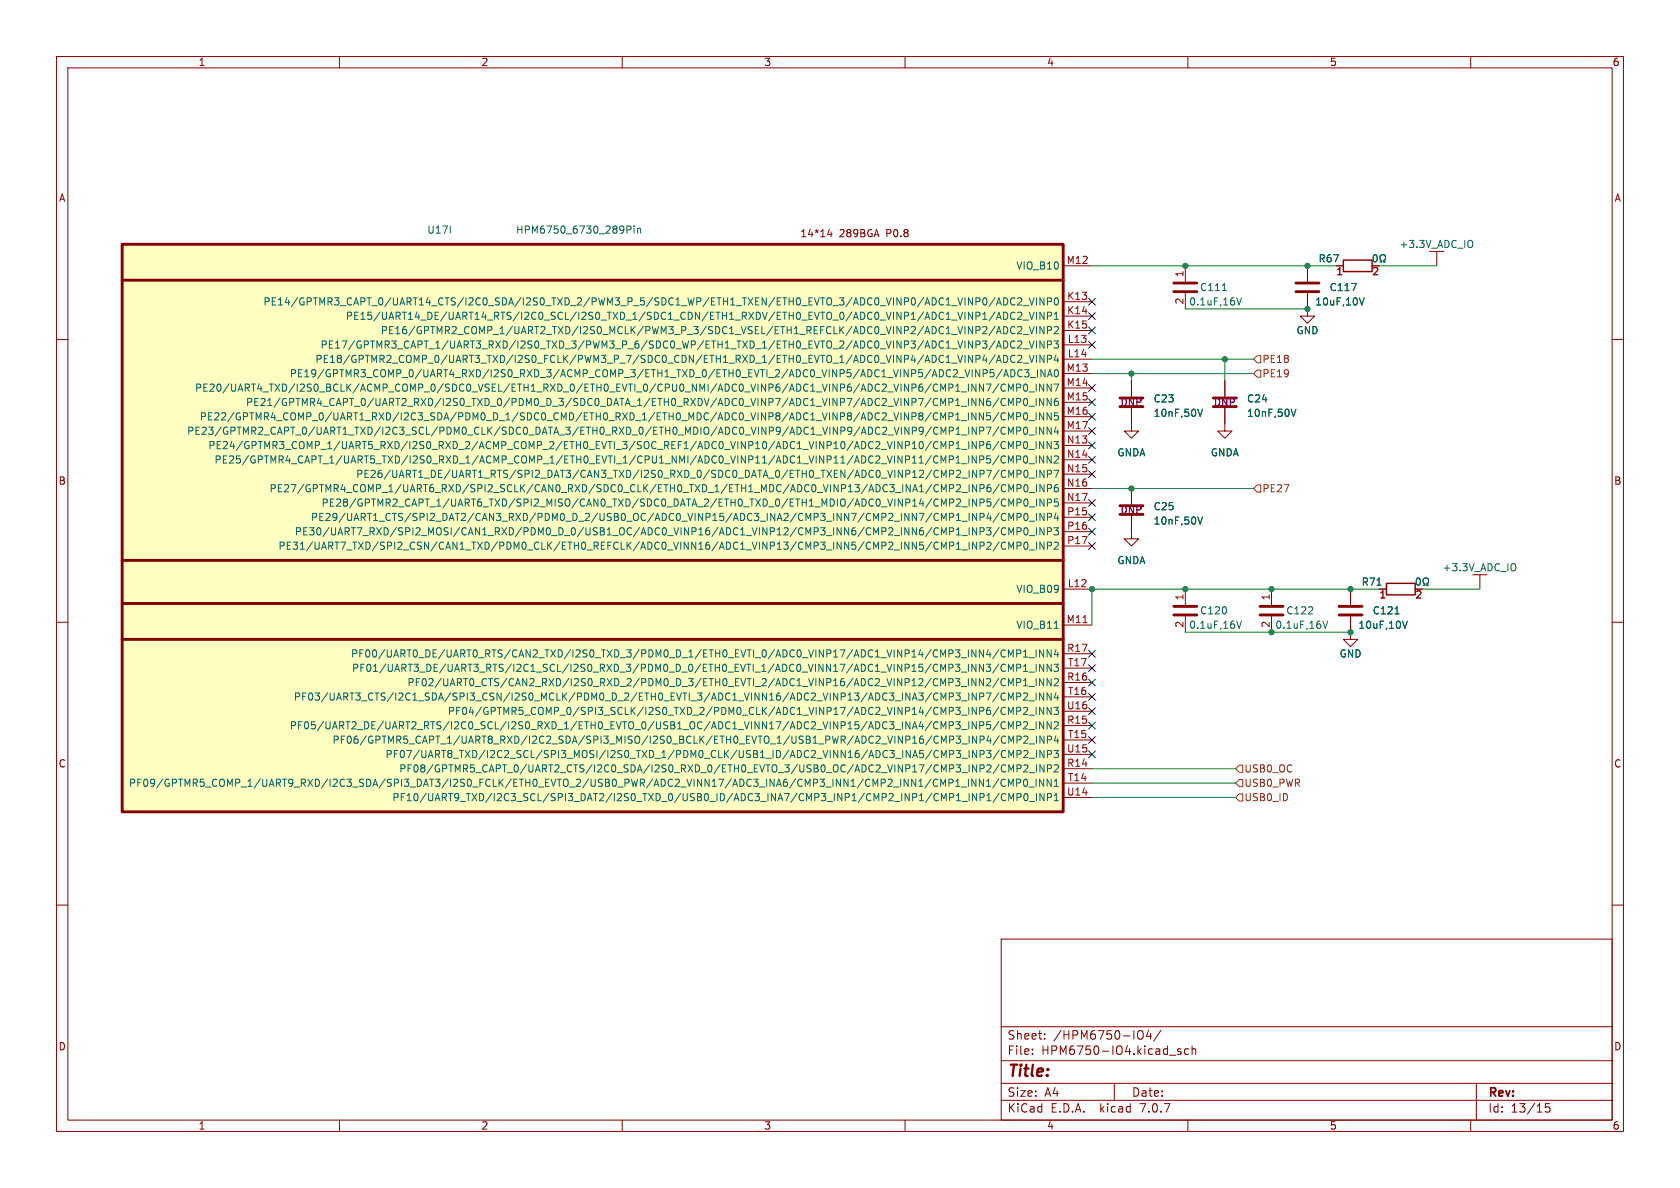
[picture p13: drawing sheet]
<svg xmlns="http://www.w3.org/2000/svg" width="297mm" height="210mm" viewBox="0 0 297 210" stroke-linecap="round" stroke-linejoin="round" font-family="sans-serif">
<defs><g id="words">
<text font-size="2.8" fill="#840000" x="178" y="190.9">Title:</text>
<g font-size="2.1" fill="#840000">
<text x="178" y="184">Sheet:</text>
<text x="186.2" y="184">/HPM6750-IO4/</text>
<text x="178" y="186.7">File:</text>
<text x="184.1" y="186.7">HPM6750-IO4.kicad_sch</text>
<text x="178" y="196.9">KiCad</text>
<text x="178" y="194.1">Size:</text>
<text x="184.7" y="194.1">A4</text>
<text x="185.7" y="196.9">E.D.A.</text>
<text x="194.6" y="196.9">kicad</text>
<text x="200" y="194.1">Date:</text>
<text x="201.8" y="196.9">7.0.7</text>
<text x="263" y="194.3">Rev:</text>
<text x="263" y="196.9">Id:</text>
<text x="267.1" y="196.9">13/15</text>
</g>
<g font-size="1.8" fill="#840000">
<text x="35" y="11.9">1</text>
<text x="85" y="11.9">2</text>
<text x="135" y="11.9">3</text>
<text x="185" y="11.9">4</text>
<text x="235" y="11.9">5</text>
<text x="285" y="11.9">6</text>
<text x="10.3" y="35.9">A</text>
<text x="285.3" y="35.9">A</text>
<text x="141.4" y="42.1">14*14</text>
<text x="148.4" y="42.1">289BGA</text>
<text x="156.8" y="42.1">P0.8</text>
<text x="10.3" y="85.9">B</text>
<text x="285.3" y="85.9">B</text>
<text x="10.3" y="135.9">C</text>
<text x="285.3" y="135.9">C</text>
<text x="10.3" y="185.9">D</text>
<text x="285.3" y="185.9">D</text>
<text x="35" y="199.9">1</text>
<text x="85" y="199.9">2</text>
<text x="135" y="199.9">3</text>
<text x="185" y="199.9">4</text>
<text x="235" y="199.9">5</text>
<text x="285" y="199.9">6</text>
</g>
<g font-size="1.8" fill="#006464">
<text x="75.4" y="41.5">U17I</text>
<text x="91.1" y="41.5">HPM6750_6730_289Pin</text>
<text x="179.6" y="47.9">VIO_B10</text>
<text x="233" y="46.6">R67</text>
<text x="247.3" y="44">+3.3V_ADC_IO</text>
<text x="212.1" y="51.7">C111</text>
<text x="235" y="51.7">C117</text>
<text x="46.5" y="54.2">PE14/GPTMR3_CAPT_0/UART14_CTS/I2C0_SDA/I2S0_TXD_2/PWM3_P_5/SDC1_WP/ETH1_TXEN/ETH0_EVTO_3/ADC0_VINP0/ADC1_VINP0/ADC2_VINP0</text>
<text x="61" y="56.7">PE15/UART14_DE/UART14_RTS/I2C0_SCL/I2S0_TXD_1/SDC1_CDN/ETH1_RXDV/ETH0_EVTO_0/ADC0_VINP1/ADC1_VINP1/ADC2_VINP1</text>
<text x="67.2" y="59.3">PE16/GPTMR2_COMP_1/UART2_TXD/I2S0_MCLK/PWM3_P_3/SDC1_VSEL/ETH1_REFCLK/ADC0_VINP2/ADC1_VINP2/ADC2_VINP2</text>
<text x="210.1" y="54.2">0.1uF,16V</text>
<text x="229.1" y="59.3">GND</text>
<text x="232.4" y="54.2">10uF,10V</text>
<text x="55.7" y="64.4">PE18/GPTMR2_COMP_0/UART3_TXD/I2S0_FCLK/PWM3_P_7/SDC0_CDN/ETH1_RXD_1/ETH0_EVTO_1/ADC0_VINP4/ADC1_VINP4/ADC2_VINP4</text>
<text x="56.6" y="61.8">PE17/GPTMR3_CAPT_1/UART3_RXD/I2S0_TXD_3/PWM3_P_6/SDC0_WP/ETH1_TXD_1/ETH0_EVTO_2/ADC0_VINP3/ADC1_VINP3/ADC2_VINP3</text>
<text x="34.4" y="69.4">PE20/UART4_TXD/I2S0_BCLK/ACMP_COMP_0/SDC0_VSEL/ETH1_RXD_0/ETH0_EVTI_0/CPU0_NMI/ADC0_VINP6/ADC1_VINP6/ADC2_VINP6/CMP1_INN7/CMP0_INN7</text>
<text x="43.4" y="72">PE21/GPTMR4_CAPT_0/UART2_RXD/I2S0_TXD_0/PDM0_D_3/SDC0_DATA_1/ETH0_RXDV/ADC0_VINP7/ADC1_VINP7/ADC2_VINP7/CMP1_INN6/CMP0_INN6</text>
<text x="51.1" y="66.9">PE19/GPTMR3_COMP_0/UART4_RXD/I2S0_RXD_3/ACMP_COMP_3/ETH1_TXD_0/ETH0_EVTI_2/ADC0_VINP5/ADC1_VINP5/ADC2_VINP5/ADC3_INA0</text>
<text x="203.8" y="71.3">C23</text>
<text x="220.4" y="71.3">C24</text>
<text x="33" y="77.1">PE23/GPTMR2_CAPT_0/UART1_TXD/I2C3_SCL/PDM0_CLK/SDC0_DATA_3/ETH0_RXD_0/ETH0_MDIO/ADC0_VINP9/ADC1_VINP9/ADC2_VINP9/CMP1_INP7/CMP0_INN4</text>
<text x="35.2" y="74.5">PE22/GPTMR4_COMP_0/UART1_RXD/I2C3_SDA/PDM0_D_1/SDC0_CMD/ETH0_RXD_1/ETH0_MDC/ADC0_VINP8/ADC1_VINP8/ADC2_VINP8/CMP1_INN5/CMP0_INN5</text>
<text x="203.8" y="73.9">10nF,50V</text>
<text x="220.4" y="73.9">10nF,50V</text>
<text x="36.7" y="79.6">PE24/GPTMR3_COMP_1/UART5_RXD/I2S0_RXD_2/ACMP_COMP_2/ETH0_EVTI_3/SOC_REF1/ADC0_VINP10/ADC1_VINP10/ADC2_VINP10/CMP1_INP6/CMP0_INN3</text>
<text x="37.8" y="82.1">PE25/GPTMR4_CAPT_1/UART5_TXD/I2S0_RXD_1/ACMP_COMP_1/ETH0_EVTI_1/CPU1_NMI/ADC0_VINP11/ADC1_VINP11/ADC2_VINP11/CMP1_INP5/CMP0_INN2</text>
<text x="197.4" y="80.9">GNDA</text>
<text x="214" y="80.9">GNDA</text>
<text x="47.5" y="87.2">PE27/GPTMR4_COMP_1/UART6_RXD/SPI2_SCLK/CAN0_RXD/SDC0_CLK/ETH0_TXD_1/ETH1_MDC/ADC0_VINP13/ADC3_INA1/CMP2_INP6/CMP0_INP6</text>
<text x="56.7" y="89.8">PE28/GPTMR2_CAPT_1/UART6_TXD/SPI2_MISO/CAN0_TXD/SDC0_DATA_2/ETH0_TXD_0/ETH1_MDIO/ADC0_VINP14/CMP2_INP5/CMP0_INP5</text>
<text x="62.8" y="84.7">PE26/UART1_DE/UART1_RTS/SPI2_DAT3/CAN3_TXD/I2S0_RXD_0/SDC0_DATA_0/ETH0_TXEN/ADC0_VINP12/CMP2_INP7/CMP0_INP7</text>
<text x="52" y="94.8">PE30/UART7_RXD/SPI2_MOSI/CAN1_RXD/PDM0_D_0/USB1_OC/ADC0_VINP16/ADC1_VINP12/CMP3_INN6/CMP2_INN6/CMP1_INP3/CMP0_INP3</text>
<text x="54.9" y="92.3">PE29/UART1_CTS/SPI2_DAT2/CAN3_RXD/PDM0_D_2/USB0_OC/ADC0_VINP15/ADC3_INA2/CMP3_INN7/CMP2_INN7/CMP1_INP4/CMP0_INP4</text>
<text x="203.8" y="90.4">C25</text>
<text x="203.8" y="92.9">10nF,50V</text>
<text x="49.1" y="97.4">PE31/UART7_TXD/SPI2_CSN/CAN1_TXD/PDM0_CLK/ETH0_REFCLK/ADC0_VINN16/ADC1_VINP13/CMP3_INN5/CMP2_INN5/CMP1_INP2/CMP0_INP2</text>
<text x="197.4" y="99.9">GNDA</text>
<text x="254.9" y="101.2">+3.3V_ADC_IO</text>
<text x="179.6" y="105">VIO_B09</text>
<text x="240.6" y="103.7">R71</text>
<text x="179.6" y="111.4">VIO_B11</text>
<text x="210.1" y="111.4">0.1uF,16V</text>
<text x="212.1" y="108.8">C120</text>
<text x="225.4" y="111.4">0.1uF,16V</text>
<text x="227.3" y="108.8">C122</text>
<text x="240" y="111.4">10uF,10V</text>
<text x="242.6" y="108.8">C121</text>
<text x="61.9" y="116.4">PF00/UART0_DE/UART0_RTS/CAN2_TXD/I2S0_TXD_3/PDM0_D_1/ETH0_EVTI_0/ADC0_VINP17/ADC1_VINP14/CMP3_INN4/CMP1_INN4</text>
<text x="62.1" y="119">PF01/UART3_DE/UART3_RTS/I2C1_SCL/I2S0_RXD_3/PDM0_D_0/ETH0_EVTI_1/ADC0_VINN17/ADC1_VINP15/CMP3_INN3/CMP1_INN3</text>
<text x="236.7" y="116.4">GND</text>
<text x="51.8" y="124.1">PF03/UART3_CTS/I2C1_SDA/SPI3_CSN/I2S0_MCLK/PDM0_D_2/ETH0_EVTI_3/ADC1_VINN16/ADC2_VINP13/ADC3_INA3/CMP3_INP7/CMP2_INN4</text>
<text x="71.9" y="121.5">PF02/UART0_CTS/CAN2_RXD/I2S0_RXD_2/PDM0_D_3/ETH0_EVTI_2/ADC1_VINP16/ADC2_VINP12/CMP3_INN2/CMP1_INN2</text>
<text x="51.1" y="129.1">PF05/UART2_DE/UART2_RTS/I2C0_SCL/I2S0_RXD_1/ETH0_EVTO_0/USB1_OC/ADC1_VINN17/ADC2_VINP15/ADC3_INA4/CMP3_INP5/CMP2_INN2</text>
<text x="58.7" y="131.7">PF06/GPTMR5_CAPT_1/UART8_RXD/I2C2_SDA/SPI3_MISO/I2S0_BCLK/ETH0_EVTO_1/USB1_PWR/ADC2_VINP16/CMP3_INP4/CMP2_INP4</text>
<text x="79.1" y="126.6">PF04/GPTMR5_COMP_0/SPI3_SCLK/I2S0_TXD_2/PDM0_CLK/ADC1_VINP17/ADC2_VINP14/CMP3_INP6/CMP2_INN3</text>
<text x="68.1" y="134.2">PF07/UART8_TXD/I2C2_SCL/SPI3_MOSI/I2S0_TXD_1/PDM0_CLK/USB1_ID/ADC2_VINN16/ADC3_INA5/CMP3_INP3/CMP2_INP3</text>
<text x="70.5" y="136.8">PF08/GPTMR5_CAPT_0/UART2_CTS/I2C0_SDA/I2S0_RXD_0/ETH0_EVTO_3/USB0_OC/ADC2_VINP17/CMP3_INP2/CMP2_INP2</text>
<text x="22.7" y="139.3">PF09/GPTMR5_COMP_1/UART9_RXD/I2C3_SDA/SPI3_DAT3/I2S0_FCLK/ETH0_EVTO_2/USB0_PWR/ADC2_VINN17/ADC3_INA6/CMP3_INN1/CMP2_INN1/CMP1_INN1/CMP0_INN1</text>
<text x="69.3" y="141.8">PF10/UART9_TXD/I2C3_SCL/SPI3_DAT2/I2S0_TXD_0/USB0_ID/ADC3_INA7/CMP3_INP1/CMP2_INP1/CMP1_INP1/CMP0_INP1</text>
</g>
<g font-size="1.8" fill="#a90000">
<text x="188.5" y="46.7">M12</text>
<text x="188.6" y="53.1">K13</text>
<text x="209.3" y="53.9" transform="rotate(-90 209.3 53.9)">2</text>
<text x="209.3" y="49.1" transform="rotate(-90 209.3 49.1)">1</text>
<text x="236.1" y="49">1</text>
<text x="242.5" y="49">2</text>
<text x="188.6" y="55.6">K14</text>
<text x="188.6" y="58.2">K15</text>
<text x="188.5" y="65.8">M13</text>
<text x="188.7" y="60.7">L13</text>
<text x="188.7" y="63.2">L14</text>
<text x="188.5" y="68.3">M14</text>
<text x="188.5" y="70.9">M15</text>
<text x="188.5" y="73.4">M16</text>
<text x="188.5" y="75.9">M17</text>
<text x="188.5" y="78.5">N13</text>
<text x="188.5" y="81">N14</text>
<text x="188.5" y="83.6">N15</text>
<text x="188.5" y="86.1">N16</text>
<text x="188.5" y="88.6">N17</text>
<text x="188.6" y="91.2">P15</text>
<text x="188.6" y="93.7">P16</text>
<text x="188.6" y="96.3">P17</text>
<text x="188.7" y="103.9">L12</text>
<text x="209.3" y="106.2" transform="rotate(-90 209.3 106.2)">1</text>
<text x="224.5" y="106.2" transform="rotate(-90 224.5 106.2)">1</text>
<text x="243.8" y="106.1">1</text>
<text x="250.1" y="106.1">2</text>
<text x="188.5" y="110.2">M11</text>
<text x="209.3" y="111.1" transform="rotate(-90 209.3 111.1)">2</text>
<text x="224.5" y="111.1" transform="rotate(-90 224.5 111.1)">2</text>
<text x="188.6" y="115.3">R17</text>
<text x="188.7" y="117.9">T17</text>
<text x="188.5" y="125.5">U16</text>
<text x="188.6" y="120.4">R16</text>
<text x="188.7" y="122.9">T16</text>
<text x="188.6" y="128">R15</text>
<text x="188.7" y="130.6">T15</text>
<text x="188.5" y="133.1">U15</text>
<text x="188.6" y="135.6">R14</text>
<text x="188.5" y="140.7">U14</text>
<text x="188.7" y="138.2">T14</text>
</g>
<g font-size="1.8" fill="#725600">
<text x="223.1" y="64.4">PE18</text>
<text x="223.1" y="66.9">PE19</text>
<text x="223.1" y="87.2">PE27</text>
<text x="219.9" y="136.8">USB0_OC</text>
<text x="219.9" y="141.8">USB0_ID</text>
<text x="219.9" y="139.3">USB0_PWR</text>
</g>
<g font-size="1.8" fill="#840084">
<text x="198" y="72">DNP</text>
<text x="214.5" y="72">DNP</text>
<text x="198" y="91">DNP</text>
</g>
</g></defs>
<g fill="none" stroke="#840000" stroke-width=".18">
<path d="M10 10h277v190h-277zM12 12h273v186h-273zM60 10v2M110 10v2M160 10v2M210 10v2M260 10v2M10 60h2M146.6 40.5l-.3 .9h.8M146.9 41v.9M188 53.3h5M188 55.9h5"/>
<path d="M188 58.4h5M188 47h5M209.5 47v2.8M209.5 51.8v2.8M231.1 51.8v4.1h-1.2l1.2 1.3 1.3-1.3h-1.3M231.1 47v2.8M236.2 47h1.3M242.6 47h1.2M254 44.5v2.5M285 60h2M188 61h5M188 63.5h5"/>
<path d="M188 66h5M188 68.6h5M188 71.1h5M188 73.7h5M188 76.2h5M188 78.7h5M200 72.1v4.1h1.3l-1.3 1.3-1.2-1.3h1.2M200 67.3v2.8M216.5 72.1v4.1h1.3l-1.3 1.3-1.2-1.3h1.2M216.5 67.3v2.8M188 81.3h5M188 83.8h5"/>
<path d="M188 86.4h5M188 88.9h5M188 91.4h5M188 94h5M188 96.5h5M200 91.2v4.1h1.3l-1.3 1.2-1.2-1.2h1.2M200 86.4v2.8M10 110h2M188 104.1h5M188 110.5h5M188 115.6h5M188 118.1h5"/>
<path d="M209.5 104.1v2.8M209.5 109v2.8M224.8 104.1v2.8M224.8 109v2.8M238.8 109v4h-1.3l1.3 1.3 1.2-1.3h-1.2M238.8 104.1v2.8M243.8 104.1h1.3M250.2 104.1h1.3M261.6 101.6v2.5M285 110h2M188 135.9h5M188 128.3h5"/>
<path d="M188 120.7h5M188 138.4h5M188 130.8h5M188 123.2h5M188 133.4h5M188 125.7h5M10 160h2M188 141h5M285 160h2M177 166h108v32h-108zM60 198v2M110 198v2"/>
<path d="M160 198v2M177 194.5h108M177 191.5h108M177 187.5h108M177 181.5h108M182.5 186.3v.1M182.5 185.5v.1M184.7 183.6v.1M184.7 182.8v.1M197 191.5v3M201.5 182.2a.5 .5 0 0 1 .6 .5v.5a.5 .5 0 0 1-.6 .5M203 182.1l-.3 1.1h.9"/>
<path d="M203.4 182.7v1M205.2 182.1l-1.2 2M208.7 185.5l-.3-.1-.2 .2v.2l.5 .2v.3h-.5M210 198v2M210.1 185.5l-.4-.1-.3 .3v.4l.1 .2h.6M210.7 185.5l.3-.1 .3 .1 .1 .9M210.7 184.9v1.5M260 198v2M261 191.5v6.5M274 195.1h-.8v.7l.2-.1h.5l.1 .3v.5l-.3 .1-.5-.1"/>
</g>
<g fill="none" stroke="#840000" stroke-width=".51">
<path d="M21.6 43.2h166.4v100.3h-166.4zM21.6 49.5h166.4M207.5 51.6h4.1M207.5 50h4.1M229.1 51.6h4.1M229.1 50h4.1M198 71.9h4.1M198 70.4h4.1M214.5 71.9h4.1M214.5 70.4h4.1M21.6 99.1h166.4M198 90.9h4.1"/>
<path d="M198 89.4h4.1M21.6 106.7h166.4M21.6 113h166.4M207.5 108.7h4.1M207.5 107.2h4.1M222.8 108.7h4M222.8 107.2h4M236.7 108.7h4.1M236.7 107.2h4.1"/>
</g>
<g fill="none" stroke="#006464" stroke-width=".18">
<path d="M110.8 39.9h.5l.3 .3-.2 .4h-.6M112.1 39.9v.2M112.1 40.4v.8M112.7 40.4v.8M112.7 40.5l.2-.1h.3l.1 .8M175.9 52.6l-1.1 1.6M175.9 55.1l-1.1 1.7M176.2 53.9l.4-1.3 .4 1.3M176.2 56.5l.4-1.3 .4 1.3M176.2 59l.4-1.3 .4 1.3M176.3 53.6h.6M176.3 56.1h.6"/>
<path d="M176.3 58.6h.6M177.4 52.6a.64 .64 0 0 1 .8 .7 .64 .64 0 0 1-.8 .6zM177.4 55.2a.64 .64 0 0 1 .8 .6 .64 .64 0 0 1-.8 .7zM177.4 57.7a.64 .64 0 0 1 .8 .7 .64 .64 0 0 1-.8 .6zM179.4 52.8a.6 .6 0 0 0-.8 .4 .6 .6 0 0 0 .6 .7l.2-.1M179.4 55.3a.6 .6 0 0 0-.8 .4 .6 .6 0 0 0 .6 .8l.2-.2M179.4 57.9a.6 .6 0 0 0-.8 .4 .6 .6 0 0 0 .6 .7l.2-.1M179.9 52.8l.5-.2 .2 .4-.7 .9h.7M179.9 55.3l.5-.1 .2 .4-.7 .9h.7M179.9 57.9l.5-.2 .2 .4-.7 .9h.7M180.9 54h.9M180.9 56.6h.9"/>
<path d="M180.9 59.1h.9M182 52.6l.4 1.3 .4-1.3M182 55.2l.4 1.3 .4-1.3M182 57.7l.4 1.3 .4-1.3M183.2 52.6v1.3M183.2 55.2v1.3M183.2 57.7v1.3M184.6 52.6v1.3l-.8-1.3v1.3M184.6 55.2v1.3l-.8-1.3v1.3M184.6 57.7v1.3l-.8-1.3v1.3M185.2 53.3h.6l.1-.2-.1-.3-.6-.2v1.3M185.2 55.9l.6-.1 .1-.2-.1-.3-.6-.1v1.3"/>
<path d="M185.2 58.4l.6-.1 .1-.1-.1-.3-.6-.2v1.3M186.4 57.9l.5-.2 .2 .4-.8 .9h.8M186.4 56.5h.7M186.4 55.6l.3-.4v1.3M186.6 52.7l.1-.1a.68 .68 0 0 1 .4 .7 .68 .68 0 0 1-.4 .6 .84 .84 0 0 1-.1-1.2zM216.1 51.4h.7M218.6 52.6l.5 1.3 .4-1.3M238.9 50.1h.9l-.6 1.3M240.3 52.6l.4 1.3 .5-1.3M242.9 45.1l.2-.1a.68 .68 0 0 1 .4 .7 .68 .68 0 0 1-.4 .6 .84 .84 0 0 1-.2-1.2zM244 46.3h.3v-.2a.54 .54 0 0 1-.3-.8 .54 .54 0 0 1 .7-.2 .58 .58 0 0 1-.1 1v.2h.3M260 42.5l.2 .1a.81 .81 0 0 1-.2 1.2"/>
<path d="M171.8 67.9l.7 1.3v-1.3M171.8 73l.7 1.2v-1.2M171.9 75.5l.7 1.3v-1.3M173.1 70.4l.8 1.3v-1.3M173.2 76.2l.6-.1 .1-.2v-.3l-.7-.1v1.3M173.2 78.7h.6l.1-.2v-.3l-.7-.2v1.3M173.9 67.9v1.3l-.8-1.3v1.3M173.9 73v1.2l-.8-1.2v1.2M174.3 67.9h.9l-.5 1.3M174.3 75.5h.9l-.5 1.3M175 70.4l-.3 .1a.85 .85 0 0 0 0 1.2l.4-.1v-.4l-.2-.3-.4 .1-.1 .2M175 78l-.3 .1a.85 .85 0 0 0 0 1.2l.4-.1v-.4l-.2-.3-.4 .1-.1 .2"/>
<path d="M175.1 65.3h.6M175.1 73h-.6l-.1 .6 .2-.1h.4l.1 .2v.4l-.2 .1-.5-.1M175.2 65.8h.3l.2 .3-.1 .5h-.4M175.9 60.2l-1.1 1.6M175.9 62.7l-1.1 1.7M176.2 61.5l.4-1.2 .4 1.2M176.2 64.1l.4-1.3 .4 1.3M176.3 61.2h.6M176.3 63.7h.6M176.6 70.4l-1.1 1.6M176.6 67.8l-1.1 1.7M176.6 72.9l-1.1 1.6"/>
<path d="M176.6 75.4l-1.1 1.7M176.6 78l-1.1 1.6M177.2 65.3l-1.1 1.6M177.4 60.3a.64 .64 0 0 1 .8 .6 .64 .64 0 0 1-.8 .6zM177.4 62.8a.64 .64 0 0 1 .8 .6 .64 .64 0 0 1-.8 .7zM177.4 66.6l.5-1.3 .4 1.3M177.6 66.3h.6M177.7 75.6a.6 .6 0 0 0-.8 .5 .6 .6 0 0 0 .6 .7l.2-.1M177.7 78.2a.6 .6 0 0 0-.8 .4 .6 .6 0 0 0 .6 .7l.2-.1M177.7 68a.6 .6 0 0 0-.8 .4 .6 .6 0 0 0 .6 .8l.2-.2M177.7 70.6a.6 .6 0 0 0-.8 .4 .6 .6 0 0 0 .6 .7l.2-.1M177.7 73.1a.6 .6 0 0 0-.8 .4 .6 .6 0 0 0 .6 .7l.2-.1"/>
<path d="M178.3 69.2v-1.3l.4 .9 .4-.9v1.3M178.3 71.7v-1.3l.4 .9 .4-.9v1.3M178.3 74.2v-1.2l.4 .9 .4-.9v1.2M178.3 76.8v-1.3l.4 .9 .4-.9v1.3M178.3 79.3v-1.3l.4 1 .4-1v1.3M178.7 65.3a.64 .64 0 0 1 .7 .7 .64 .64 0 0 1-.7 .6zM179.4 60.4a.6 .6 0 0 0-.8 .4 .6 .6 0 0 0 .6 .7l.2-.1M179.4 62.9a.6 .6 0 0 0-.8 .5 .6 .6 0 0 0 .6 .7l.2-.1M179.7 68.6l.6-.1 .2-.2-.1-.3-.7-.1v1.3M179.7 76.2l.6-.1 .2-.2-.1-.3-.7-.1v1.3M179.7 71.1l.6-.1 .2-.1-.1-.3-.7-.2v1.3M179.7 73.6h.6l.2-.2-.1-.3-.7-.1v1.2"/>
<path d="M179.7 78.7h.6l.2-.2-.1-.3-.7-.2v1.3M179.9 60.4l.5-.1 .2 .3-.7 .9h.7M179.9 62.9l.5-.1 .2 .4-.7 .9h.7M180.7 65.5a.6 .6 0 0 0-.8 .4 .6 .6 0 0 0 .6 .7l.2-.1M180.9 61.7h.9M180.9 64.2h.9M181.1 68l.1-.1a.68 .68 0 0 1 .5 .6 .68 .68 0 0 1-.5 .7l-.1-.2-.2-.3zM181.1 75.6l.1-.1a.68 .68 0 0 1 .5 .6 .68 .68 0 0 1-.5 .7l-.1-.1-.2-.4zM181.1 70.6l.1-.2a.68 .68 0 0 1 .5 .7 .68 .68 0 0 1-.5 .6l-.1-.1-.2-.4zM181.1 73.1l.1-.1a.68 .68 0 0 1 .5 .6 .68 .68 0 0 1-.5 .6l-.1-.1-.2-.3zM181.1 78.2l.1-.2a.68 .68 0 0 1 .5 .7 .68 .68 0 0 1-.5 .6l-.1-.1-.2-.4zM181.1 65.3h.8l-.4 .5 .3 .2v.5l-.1 .1-.6-.1"/>
<path d="M181.9 69.3h1M181.9 71.8h1M181.9 74.4h1M181.9 76.9h1M181.9 79.4h1M182 60.3l.4 1.2 .4-1.2M182 62.8l.4 1.3 .4-1.3M182.2 66.7h.9M183.2 67.9v1.3M183.2 70.4v1.3M183.2 73v1.2M183.2 75.5v1.3"/>
<path d="M183.2 78v1.3M183.2 60.3v1.2M183.2 62.8v1.3M183.4 65.3v1.3M184.5 67.9v1.3l-.7-1.3v1.3M184.5 70.4v1.3l-.7-1.3v1.3M184.5 73v1.2l-.7-1.2v1.2M184.5 75.5v1.3l-.7-1.3v1.3M184.5 78v1.3l-.7-1.3v1.3M184.6 60.3v1.2l-.8-1.2v1.2M184.6 62.8v1.3l-.8-1.3v1.3M184.8 65.3v1.3l-.8-1.3v1.3"/>
<path d="M185.2 60.9h.6l.1-.2-.1-.3-.6-.1v1.2M185.2 63.5l.6-.1 .1-.2-.1-.3-.6-.1v1.3M185.2 66.6l.4-1.3 .4 1.3M185.3 66.3h.6M185.8 67.9v1.3l-.7-1.3v1.3M185.8 70.4v1.3l-.7-1.3v1.3M185.8 73v1.2l-.7-1.2v1.2M185.8 75.5v1.3l-.7-1.3v1.3M185.8 78v1.3l-.7-1.3v1.3M186.3 60.3h.8l-.4 .5 .3 .1v.5l-.1 .1-.6-.1M186.3 78h.8l-.4 .5 .3 .2v.5l-.1 .1-.6-.1M186.3 67.9h.9l-.6 1.3"/>
<path d="M186.6 65.4l.1-.1a.68 .68 0 0 1 .4 .7 .68 .68 0 0 1-.4 .6 .84 .84 0 0 1-.1-1.2zM186.7 62.7l-.3 1h.8M186.7 75.4l-.3 1h.8M187 70.4l-.4 .1a.86 .86 0 0 0 0 1.2l.4-.1 .1-.4-.2-.3-.4 .1-.1 .2M187 63.2v.9M187 75.9v.9M187 73h-.6v.6l.2-.1h.4l.1 .2-.1 .4-.1 .1-.5-.1M211.7 72.3l.5 1.3 .4-1.3M228.3 72.3l.4 1.3 .4-1.3M171.9 90.7l.8 1.3v-1.3M171.9 93.3l.8 1.3v-1.3M171.9 95.8l.8 1.3v-1.3"/>
<path d="M173.2 81.3l.6-.1 .1-.2v-.3l-.7-.1v1.3M173.3 85.7h.4l.3 .2-.1 .4h-.6M173.3 91.4h.6l.1-.2-.1-.3-.6-.2v1.3M173.3 94l.6-.1 .1-.2-.1-.3-.6-.1v1.3M173.3 96.5l.6-.1 .1-.1-.1-.3-.6-.2v1.3M174.4 83.1h.9l-.6 1.3M174.4 93.3h.8l-.4 .5 .3 .1v.5l-.1 .2-.6-.2M174.5 96l.5-.2 .2 .4-.8 .9h.8M174.8 90.7l-.3 .9h.8M175.1 80.6h-.6l-.1 .6 .2-.1h.4l.1 .2v.4l-.2 .2-.5-.2M175.1 85.7h-.4a.85 .85 0 0 0 0 1.2l.4-.1 .1-.4-.2-.2h-.4l-.1 .2M175.1 91.2v.8"/>
<path d="M176.6 80.5l-1.1 1.7M176.6 83.1l-1 1.6M176.6 85.6l-1 1.6M176.6 88.1l-1 1.7M176.6 90.7l-1 1.6M176.6 93.2l-1 1.7M176.6 95.8l-1 1.6M177.7 80.7a.6 .6 0 0 0-.8 .4 .6 .6 0 0 0 .6 .8l.2-.2M177.8 83.3a.6 .6 0 0 0-.8 .4 .6 .6 0 0 0 .6 .7l.2-.1M177.8 85.8a.6 .6 0 0 0-.8 .4 .6 .6 0 0 0 .6 .7l.2-.1M177.8 88.3a.6 .6 0 0 0-.8 .5 .6 .6 0 0 0 .6 .7l.2-.1M177.8 90.9a.6 .6 0 0 0-.8 .4 .6 .6 0 0 0 .6 .7l.2-.1"/>
<path d="M177.8 93.4a.6 .6 0 0 0-.8 .4 .6 .6 0 0 0 .6 .8l.2-.2M177.8 96a.6 .6 0 0 0-.8 .4 .6 .6 0 0 0 .6 .7l.2-.1M178.3 81.9v-1.3l.4 .9 .4-.9v1.3M178.3 84.4v-1.3l.5 .9 .4-.9v1.3M178.3 86.9v-1.2l.5 .9 .4-.9v1.2M178.3 89.5v-1.3l.5 .9 .4-.9v1.3M178.3 92v-1.3l.5 1 .4-1v1.3M178.3 94.6v-1.3l.5 .9 .4-.9v1.3M178.3 97.1v-1.3l.5 .9 .4-.9v1.3M179.7 81.3l.6-.1 .2-.2-.1-.3-.7-.1v1.3M179.8 83.8l.6-.1 .1-.1v-.3l-.7-.2v1.3M179.8 86.3h.6l.1-.2v-.3l-.7-.1v1.2"/>
<path d="M179.8 88.9l.6-.1 .1-.2v-.3l-.7-.1v1.3M179.8 91.4h.6l.1-.2v-.3l-.7-.2v1.3M179.8 94l.6-.1 .1-.2v-.3l-.7-.1v1.3M179.8 96.5l.6-.1 .1-.1v-.3l-.7-.2v1.3M181.1 80.7l.1-.1a.68 .68 0 0 1 .5 .6 .68 .68 0 0 1-.5 .7l-.1-.2-.2-.3zM181.1 83.3l.2-.2a.68 .68 0 0 1 .4 .7 .68 .68 0 0 1-.4 .6l-.2-.1-.1-.4zM181.1 85.8l.2-.1a.68 .68 0 0 1 .4 .6 .68 .68 0 0 1-.4 .6l-.2-.1-.1-.3zM181.1 88.3l.2-.1a.68 .68 0 0 1 .4 .6 .68 .68 0 0 1-.4 .7l-.2-.1-.1-.4zM181.1 90.9l.2-.2a.68 .68 0 0 1 .4 .7 .68 .68 0 0 1-.4 .6l-.2-.1-.1-.4zM181.1 93.4l.2-.1a.68 .68 0 0 1 .4 .6 .68 .68 0 0 1-.4 .7l-.2-.2-.1-.3zM181.1 96l.2-.2a.68 .68 0 0 1 .4 .7 .68 .68 0 0 1-.4 .6l-.2-.1-.1-.4zM181.9 82h1"/>
<path d="M182 84.5h.9M182 87.1h.9M182 89.6h.9M182 92.1h.9M182 94.7h.9M182 97.2h.9M183.2 80.6v1.3M183.2 83.1v1.3M183.2 85.7v1.2M183.2 88.2v1.3M183.2 90.7v1.3M183.2 93.3v1.3"/>
<path d="M183.2 95.8v1.3M184.5 80.6v1.3l-.7-1.3v1.3M184.6 83.1v1.3l-.8-1.3v1.3M184.6 85.7v1.2l-.8-1.2v1.2M184.6 88.2v1.3l-.8-1.3v1.3M184.6 90.7v1.3l-.8-1.3v1.3M184.6 93.3v1.3l-.8-1.3v1.3M184.6 95.8v1.3l-.8-1.3v1.3M185.2 83.8l.6-.1 .1-.1-.1-.3-.6-.2v1.3M185.2 86.3h.6l.1-.2-.1-.3-.6-.1v1.2M185.2 88.9l.6-.1 .1-.2-.1-.3-.6-.1v1.3M185.2 91.4h.6l.1-.2-.1-.3-.6-.2v1.3"/>
<path d="M185.2 94l.6-.1 .1-.2-.1-.3-.6-.1v1.3M185.2 96.5l.6-.1 .1-.1-.1-.3-.6-.2v1.3M185.8 80.6v1.3l-.7-1.3v1.3M186.3 93.3h.8l-.4 .5 .3 .1v.5l-.1 .2-.6-.2M186.3 83.1h.9l-.6 1.3M186.4 80.7l.5-.1 .2 .4-.8 .9h.8M186.4 96l.5-.2 .2 .4-.8 .9h.8M186.7 90.7l-.3 .9h.8M187 85.7h-.4a.86 .86 0 0 0 0 1.2l.4-.1 .1-.4-.2-.2h-.4l-.1 .2M187 91.2v.8M187 88.2h-.6v.6l.2-.1 .4 .1 .1 .1-.1 .5-.1 .1-.5-.1M211.7 91.4l.5 1.3 .4-1.3"/>
<path d="M267.7 99.6l.1 .1a.81 .81 0 0 1-.1 1.2M174.3 117.4h.8l-.4 .5 .4 .1v.6l-.2 .1-.6-.1M174.7 114.8l-.3 .9h.8M175 115.3v.8M176.6 119.9l-1.1 1.6M176.6 114.8l-1.1 1.7M176.6 117.4l-1.1 1.6M177.7 115a.6 .6 0 0 0-.8 .4 .6 .6 0 0 0 .6 .7l.2-.1M177.7 117.5a.6 .6 0 0 0-.8 .5 .6 .6 0 0 0 .6 .7l.2-.1M178.3 116.1v-1.2l.4 .9 .4-.9v1.2M178.3 118.7v-1.3l.4 .9 .4-.9v1.3M179.7 115.5h.6l.2-.2-.1-.3-.7-.1v1.2"/>
<path d="M179.7 118.1l.6-.1 .2-.2-.1-.3-.7-.1v1.3M180.9 115.2l.4-.3v1.2M180.9 117.8l.4-.4v1.3M180.9 116.1h.8M180.9 118.7h.8M181.9 116.3h1M181.9 118.8h1M183.2 114.9v1.2M183.2 117.4v1.3M183.2 120v1.2M184.5 114.9v1.2l-.7-1.2v1.2M184.5 117.4v1.3l-.7-1.3v1.3"/>
<path d="M184.5 120v1.2l-.7-1.2v1.2M185.8 114.9v1.2l-.7-1.2v1.2M185.8 117.4v1.3l-.7-1.3v1.3M185.8 120v1.2l-.7-1.2v1.2M186.3 117.4h.8l-.4 .5 .3 .1v.6l-.1 .1-.6-.1M186.4 111.1h.7M186.7 114.8l-.3 .9h.8M187 115.3v.8M218.6 109.8l.5 1.3 .4-1.3M233.9 109.8l.4 1.3 .4-1.3M243.4 103.4h.8M246.6 108.5h.7"/>
<path d="M247.9 109.8l.5 1.3 .4-1.3M250.6 102.2h.1a.68 .68 0 0 1 .4 .6 .68 .68 0 0 1-.4 .6 .84 .84 0 0 1-.1-1.2zM251.6 103.4h.3v-.2a.54 .54 0 0 1-.3-.7 .54 .54 0 0 1 .8-.3 .58 .58 0 0 1-.2 1v.2h.3M169.9 139.1h1M171.2 137.7v1.3M171.9 122.5l.7 1.3v-1.3M172.5 137.7v1.3l-.7-1.3v1.3M173.2 123.2l.6-.1 .1-.2v-.3l-.7-.1v1.3M173.2 128.2h.6l.1-.2v-.3l-.7-.1v1.2M173.3 132.7h.4l.3 .2-.1 .4h-.6M173.9 137.7v1.3l-.8-1.3v1.3M174.3 122.5h.9l-.5 1.3"/>
<path d="M174.4 132.7h.8l-.4 .4 .3 .2v.5l-.1 .1-.6-.1M174.4 139h.7M174.4 138.1l.4-.4v1.3M174.8 130.1l-.3 .9h.8M175.1 127.6h-.6l-.1 .6 .2-.1h.4l.1 .2v.4l-.2 .1-.5-.1M175.1 130.5v.9M176.6 127.5l-1.1 1.7M176.6 137.7l-1.1 1.6M176.6 122.4l-1.1 1.7M176.6 125l-1.1 1.6M176.6 135.1l-1 1.7M176.6 130.1l-1 1.6"/>
<path d="M176.6 132.6l-1 1.6M177.7 120.1a.6 .6 0 0 0-.8 .4 .6 .6 0 0 0 .6 .7l.2-.1M177.7 122.6a.6 .6 0 0 0-.8 .4 .6 .6 0 0 0 .6 .8l.2-.2M177.7 125.2a.6 .6 0 0 0-.8 .4 .6 .6 0 0 0 .6 .7l.2-.1M177.7 127.7a.6 .6 0 0 0-.8 .4 .6 .6 0 0 0 .6 .7l.2-.1M177.7 137.9a.6 .6 0 0 0-.8 .4 .6 .6 0 0 0 .6 .7l.2-.1M177.8 130.2a.6 .6 0 0 0-.8 .5 .6 .6 0 0 0 .6 .7l.2-.1M177.8 132.8a.6 .6 0 0 0-.8 .4 .6 .6 0 0 0 .6 .7l.2-.1M177.8 135.3a.6 .6 0 0 0-.8 .4 .6 .6 0 0 0 .6 .8l.2-.2M178.3 121.2v-1.2l.4 .9 .4-.9v1.2M178.3 123.8v-1.3l.4 .9 .4-.9v1.3M178.3 126.3v-1.3l.4 .9 .4-.9v1.3"/>
<path d="M178.3 128.8v-1.2l.4 .9 .4-.9v1.2M178.3 139v-1.3l.4 .9 .4-.9v1.3M178.3 131.4v-1.3l.5 .9 .4-.9v1.3M178.3 133.9v-1.2l.5 .9 .4-.9v1.2M178.3 136.5v-1.3l.5 .9 .4-.9v1.3M179.7 120.6h.6l.2-.2-.1-.3-.7-.1v1.2M179.7 123.2l.6-.1 .2-.2-.1-.3-.7-.1v1.3M179.7 125.7l.6-.1 .2-.1-.1-.3-.7-.2v1.3M179.7 128.2h.6l.2-.2-.1-.3-.7-.1v1.2M179.7 138.4l.6-.1 .2-.1-.1-.3-.7-.2v1.3M179.8 130.8l.6-.1 .1-.2v-.3l-.7-.1v1.3M179.8 133.3h.6l.1-.2v-.3l-.7-.1v1.2"/>
<path d="M179.8 135.9l.6-.1 .1-.2v-.3l-.7-.1v1.3M180.9 122.6l.5-.1 .3 .4-.8 .9h.8M180.9 125.2l.5-.2 .3 .4-.8 .9h.8M180.9 127.7l.5-.1 .3 .3-.8 .9h.8M180.9 121.2h.8M180.9 120.3l.4-.3v1.2M181 130.2l.5-.1 .2 .4-.8 .9h.8M181 132.8l.5-.1 .2 .3-.8 .9h.8M181 135.3l.5-.1 .2 .4-.8 .9h.8M181.1 137.9l.1-.2a.68 .68 0 0 1 .5 .7 .68 .68 0 0 1-.5 .6l-.1-.1-.2-.4zM181.9 129h1M181.9 121.4h1"/>
<path d="M181.9 139.1h1M181.9 123.9h1M181.9 126.4h1M182 136.6h.9M182 131.5h.9M182 134.1h.9M183.2 122.5v1.3M183.2 125v1.3M183.2 127.6v1.2M183.2 137.7v1.3M183.2 130.1v1.3M183.2 132.7v1.2"/>
<path d="M183.2 135.2v1.3M184.5 122.5v1.3l-.7-1.3v1.3M184.5 125v1.3l-.7-1.3v1.3M184.5 127.6v1.2l-.7-1.2v1.2M184.5 137.7v1.3l-.7-1.3v1.3M184.6 130.1v1.3l-.8-1.3v1.3M184.6 132.7v1.2l-.8-1.2v1.2M184.6 135.2v1.3l-.8-1.3v1.3M185.2 130.8l.6-.1 .1-.2-.1-.3-.6-.1v1.3M185.2 133.3h.6l.1-.2-.1-.3-.6-.1v1.2M185.2 135.9l.6-.1 .1-.2-.1-.3-.6-.1v1.3M185.8 122.5v1.3l-.7-1.3v1.3"/>
<path d="M185.8 125v1.3l-.7-1.3v1.3M185.8 127.6v1.2l-.7-1.2v1.2M185.8 137.7v1.3l-.7-1.3v1.3M186.3 125h.8l-.4 .5 .3 .1v.6l-.1 .1-.6-.1M186.3 132.7h.8l-.4 .4 .3 .2v.5l-.1 .1-.6-.1M186.4 120.1l.5-.1 .2 .3-.8 .9h.8M186.4 127.7l.5-.1 .2 .3-.8 .9h.8M186.4 135.3l.5-.1 .2 .4-.8 .9h.8M186.4 138.1l.3-.4v1.3M186.4 139h.7M186.7 130.1l-.3 .9h.8M186.7 122.4l-.3 .9h.8"/>
<path d="M187 122.9v.9M187 130.5v.9M173.3 140.9h.6l.1-.2-.1-.3-.6-.1v1.2M174.5 140.6l.3-.3v1.2M174.5 141.5h.7M176.6 140.2l-1 1.7M177.8 140.4a.6 .6 0 0 0-.8 .4 .6 .6 0 0 0 .6 .7l.2-.1M178.3 141.5v-1.2l.5 .9 .4-.9v1.2M179.8 140.9h.6l.1-.2v-.3l-.7-.1v1.2M181.1 140.4l.2-.1a.68 .68 0 0 1 .4 .6 .68 .68 0 0 1-.4 .6l-.2-.1-.1-.3zM182 141.7h.9M183.2 140.3v1.2"/>
<path d="M184.6 140.3v1.2l-.8-1.2v1.2M185.2 140.9h.6l.1-.2-.1-.3-.6-.1v1.2M186.4 140.6l.3-.3v1.2M186.4 141.5h.7"/>
</g>
<path d="M21.6 49.5h166.4M21.6 113h166.4" fill="none" stroke="#ffffc2" stroke-width=".18"/>
<path d="M21.6 43.2h166.4v100.3h-166.4z" fill="#ffffc2" stroke="#ffffc2" stroke-width=".18"/>
<path d="M191.5 110.1h.7" fill="none" stroke="#a90000" stroke-width=".18"/>
<path d="M237.5 46h5.1v2h-5.1zM245.1 103.1h5.1v2.1h-5.1z" fill="none" stroke="#840000" stroke-width=".25"/>
<path d="M221.6 66l.6-.6h.7v1.3h-.7zM222.2 62.9h.7v1.2h-.7l-.6-.6zM222.2 85.7h.7v1.3h-.7l-.6-.6zM219.1 137.8h.6v1.3h-.6l-.7-.7zM219.1 135.3h.6v1.2h-.6l-.7-.6zM218.4 141l.7-.7h.6v1.3h-.6z" fill="none" stroke="#725600" stroke-width=".18"/>
<g fill="none" stroke="#009600" stroke-width=".18">
<path d="M193 47h43.2M209.5 54.6h21.6M243.8 47h10.2M193 63.5h28.6M193 66h28.6M200 66v1.3M216.5 63.5v3.8M193 86.4h28.6M209.5 111.8h29.3M243.8 104.1h-50.8v6.4M251.5 104.1h10.1M193 135.9h25.4"/>
<path d="M193 138.4h25.4M193 141h25.4"/>
</g>
<g fill="none" stroke="#000084" stroke-width=".18">
<path d="M192.4 57.8l1.2 1.2M192.4 52.7l1.2 1.2M192.4 55.3l1.2 1.2M193.6 57.8l-1.2 1.2M193.6 52.7l-1.2 1.2M193.6 55.3l-1.2 1.2M192.4 68l1.2 1.2M192.4 70.5l1.2 1.2M192.4 60.4l1.2 1.2M192.4 75.6l1.2 1.2M192.4 73.1l1.2 1.2M192.4 78.1l1.2 1.2"/>
<path d="M193.6 68l-1.2 1.2M193.6 70.5l-1.2 1.2M193.6 60.4l-1.2 1.2M193.6 75.6l-1.2 1.2M193.6 73.1l-1.2 1.2M193.6 78.1l-1.2 1.2M192.4 90.8l1.2 1.2M192.4 93.4l1.2 1.2M192.4 80.7l1.2 1.2M192.4 83.2l1.2 1.2M192.4 88.3l1.2 1.2M192.4 95.9l1.2 1.2"/>
<path d="M193.6 90.8l-1.2 1.2M193.6 93.4l-1.2 1.2M193.6 80.7l-1.2 1.2M193.6 83.2l-1.2 1.2M193.6 88.3l-1.2 1.2M193.6 95.9l-1.2 1.2M192.4 117.5l1.2 1.2M192.4 115l1.2 1.2M193.6 117.5l-1.2 1.2M193.6 115l-1.2 1.2M192.4 125.1l1.2 1.2M192.4 122.6l1.2 1.2"/>
<path d="M192.4 130.2l1.2 1.2M192.4 120l1.2 1.3M192.4 132.7l1.2 1.3M192.4 127.7l1.2 1.2M193.6 125.1l-1.2 1.2M193.6 122.6l-1.2 1.2M193.6 130.2l-1.2 1.2M193.6 120l-1.2 1.3M193.6 132.7l-1.2 1.3M193.6 127.7l-1.2 1.2"/>
</g>
<g fill="#009600" stroke="#009600" stroke-width=".18">
<circle cx="216.5" cy="63.5" r=".46"/>
<circle cx="200" cy="66" r=".46"/>
<circle cx="231.1" cy="47" r=".46"/>
<circle cx="231.1" cy="54.6" r=".46"/>
<circle cx="209.5" cy="47" r=".46"/>
<circle cx="200" cy="86.4" r=".46"/>
<circle cx="238.8" cy="111.8" r=".46"/>
<circle cx="238.8" cy="104.1" r=".46"/>
<circle cx="193" cy="104.1" r=".46"/>
<circle cx="209.5" cy="104.1" r=".46"/>
<circle cx="224.8" cy="111.8" r=".46"/>
<circle cx="224.8" cy="104.1" r=".46"/>
</g>
<use href="#words"/>
</svg>
